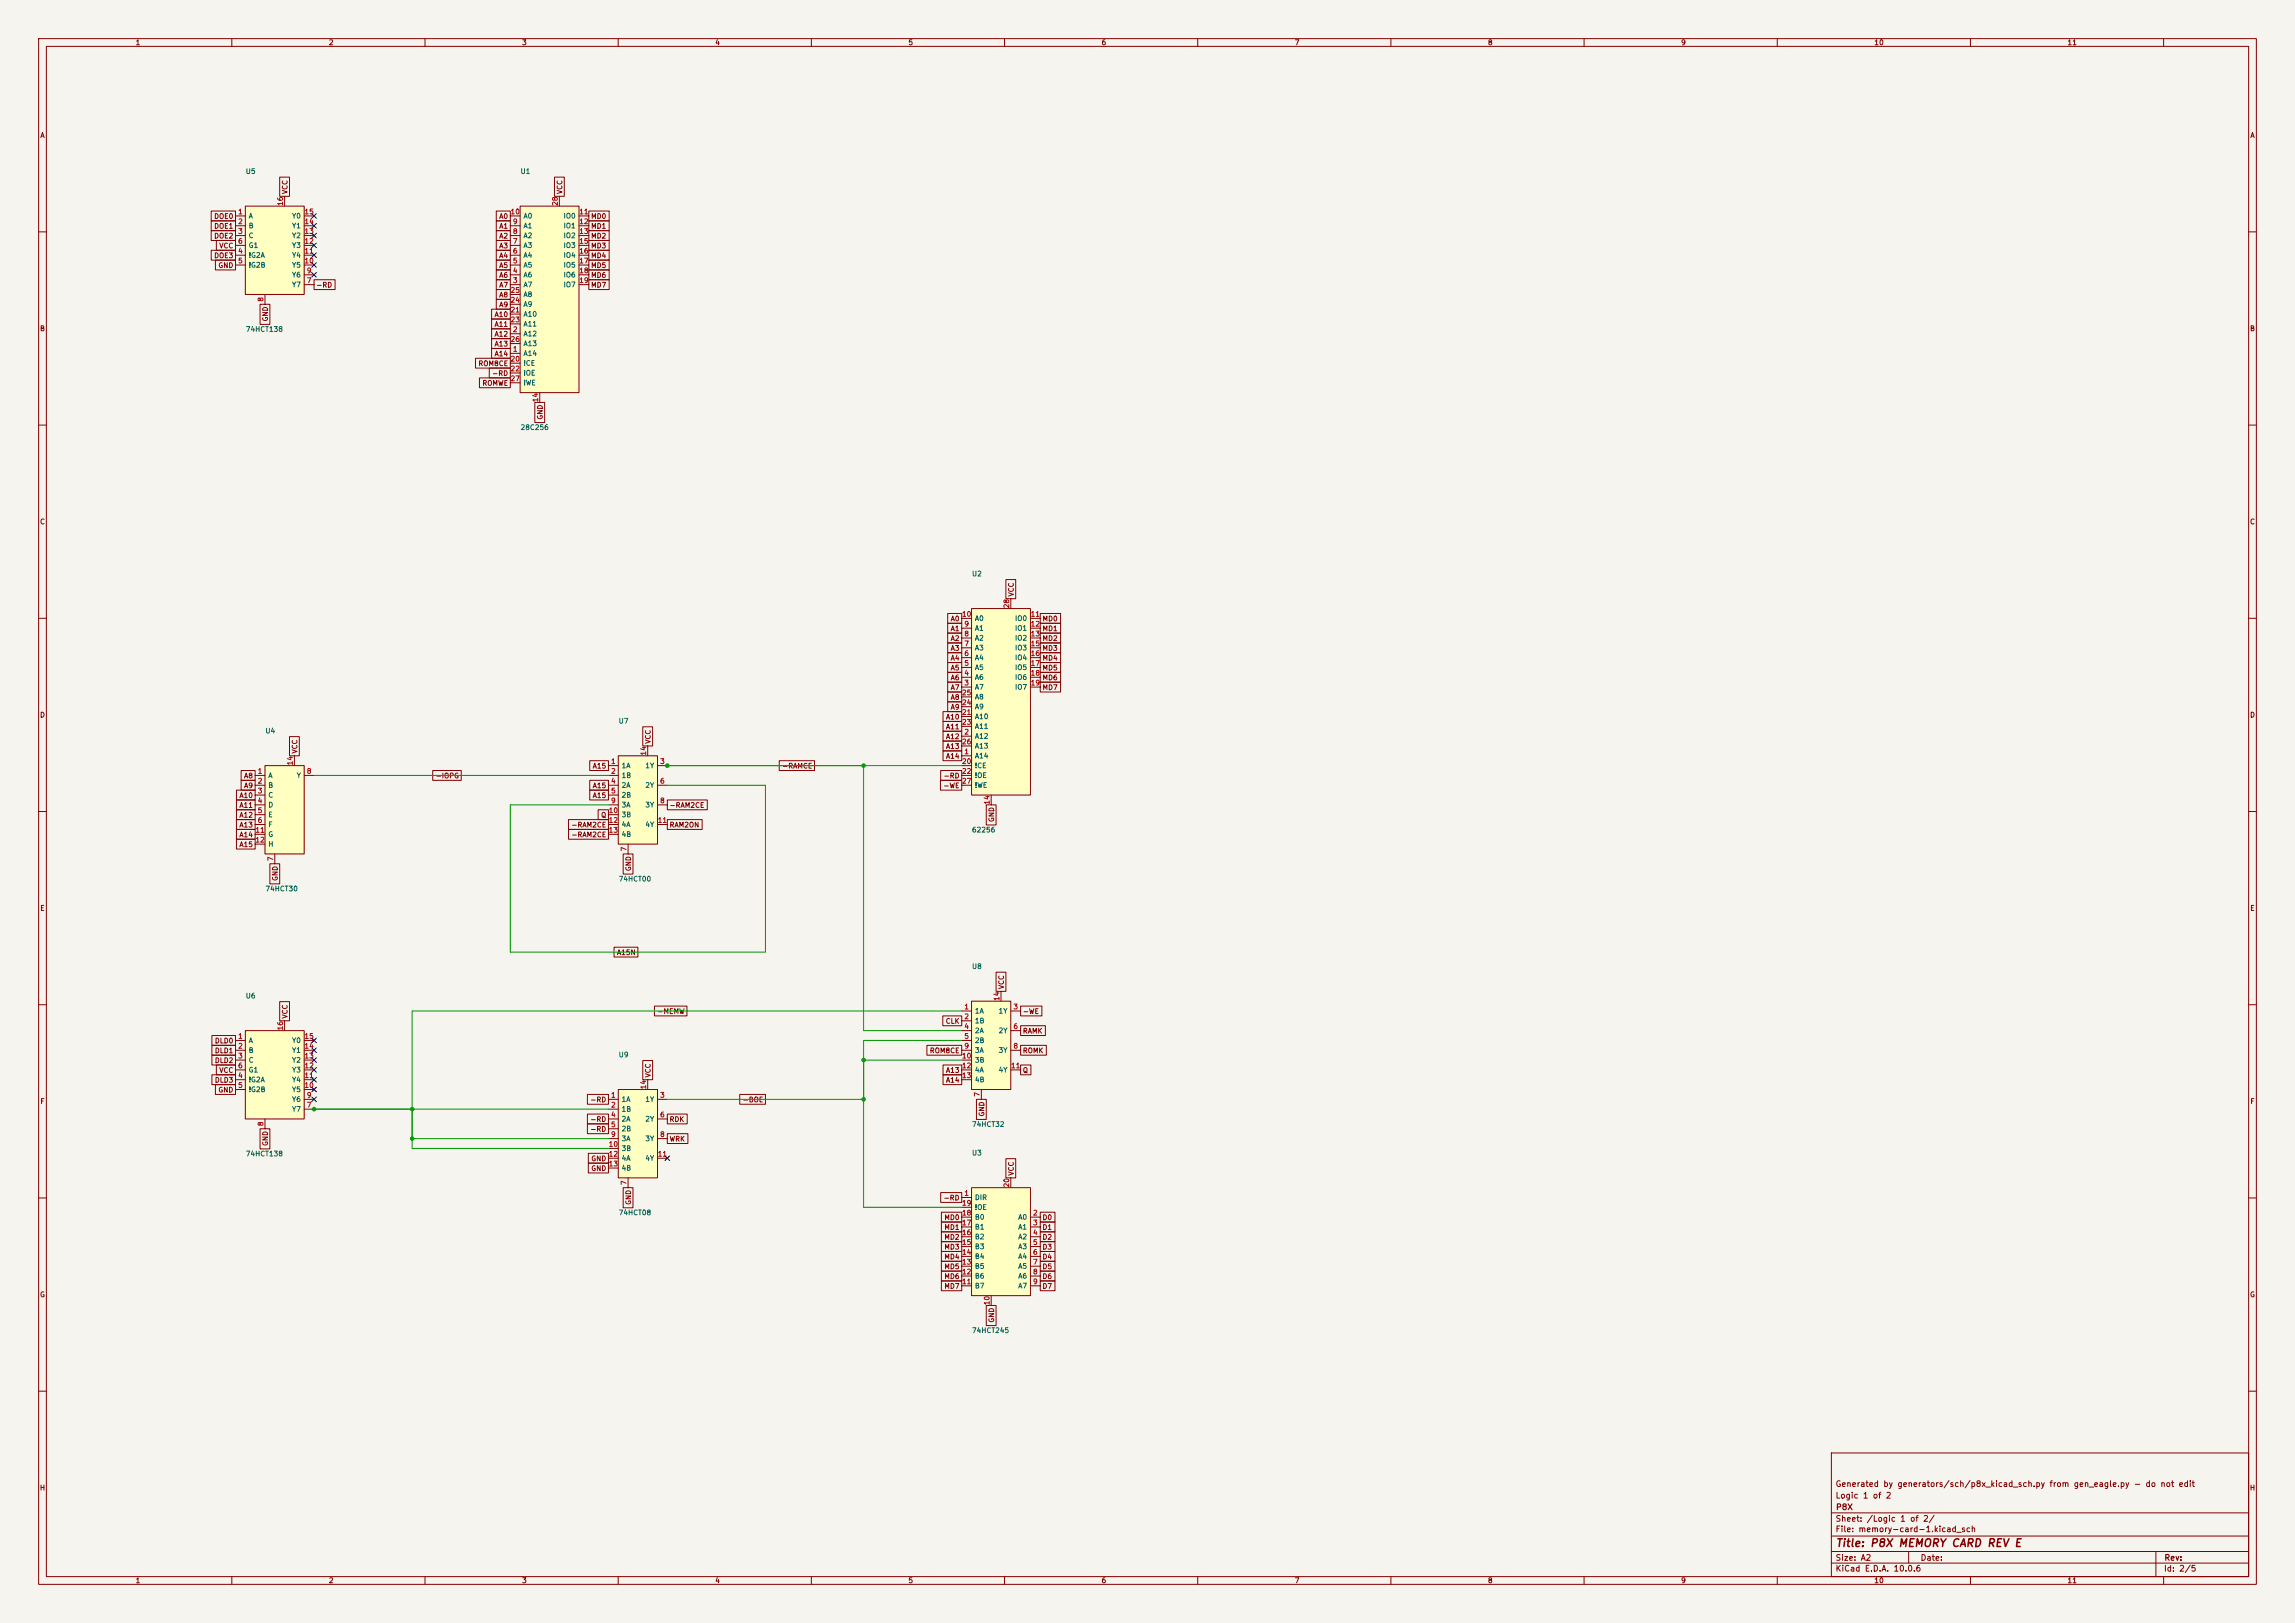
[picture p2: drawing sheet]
<svg xmlns="http://www.w3.org/2000/svg" width="594mm" height="420mm" viewBox="0 0 594 420" stroke-linecap="round" stroke-linejoin="round" font-family="sans-serif">
<defs><g id="words">
<text font-size="2" fill="#840000" x="475" y="400.8">Title: P8X MEMORY CARD REV E</text>
<g font-size="1.5" fill="#840000">
<text x="475" y="388.1">Logic 1 of 2</text>
<text x="475" y="385.1">Generated by generators/sch/p8x_kicad_sch.py from gen_eagle.py - do not edit</text>
<text x="475" y="394.1">Sheet: /Logic 1 of 2/</text>
<text x="475.1" y="391.1">P8X</text>
<text x="475" y="396.8">File: memory-card-1.kicad_sch</text>
<text x="475" y="407">KiCad E.D.A. 10.0.6</text>
<text x="475" y="404.2">Size: A2</text>
<text x="497" y="404.2">Date:</text>
<text x="560" y="407">Id: 2/5</text>
<text x="560.1" y="404.2">Rev:</text>
</g>
<g font-size="1.3" fill="#840000">
<text x="35" y="12">1</text>
<text x="85" y="12">2</text>
<text x="135" y="12">3</text>
<text x="185" y="12">4</text>
<text x="235" y="12">5</text>
<text x="285" y="12">6</text>
<text x="335" y="12">7</text>
<text x="385" y="12">8</text>
<text x="435" y="12">9</text>
<text x="485" y="12">10</text>
<text x="535" y="12">11</text>
<text x="10.3" y="36">A</text>
<text x="582.3" y="36">A</text>
<text x="74.7" y="50.4" transform="rotate(-90 74.7 50.4)">VCC</text>
<text x="145.8" y="50.4" transform="rotate(-90 145.8 50.4)">VCC</text>
<text x="55.3" y="59.5">DOE1</text>
<text x="55.3" y="56.9">DOE0</text>
<text x="129.1" y="56.9">A0</text>
<text x="129.1" y="59.5">A1</text>
<text x="152.8" y="56.9">MD0</text>
<text x="152.8" y="59.5">MD1</text>
<text x="55.3" y="62">DOE2</text>
<text x="56.6" y="64.6">VCC</text>
<text x="129.1" y="62">A2</text>
<text x="129.1" y="64.6">A3</text>
<text x="152.8" y="62">MD2</text>
<text x="152.8" y="64.6">MD3</text>
<text x="55.3" y="67.1">DOE3</text>
<text x="56.4" y="69.6">GND</text>
<text x="129.1" y="69.6">A5</text>
<text x="129.1" y="67.1">A4</text>
<text x="152.8" y="67.1">MD4</text>
<text x="152.8" y="69.6">MD5</text>
<text x="81.7" y="74.7">-RD</text>
<text x="129.1" y="72.2">A6</text>
<text x="129.1" y="77.3">A8</text>
<text x="129.1" y="74.7">A7</text>
<text x="152.8" y="72.2">MD6</text>
<text x="152.8" y="74.7">MD7</text>
<text x="69.6" y="83.3" transform="rotate(-90 69.6 83.3)">GND</text>
<text x="127.9" y="82.3">A10</text>
<text x="129.1" y="79.8">A9</text>
<text x="10.2" y="86">B</text>
<text x="127.9" y="84.9">A11</text>
<text x="127.9" y="87.4">A12</text>
<text x="127.9" y="90">A13</text>
<text x="582.2" y="86">B</text>
<text x="123.7" y="95">ROM8CE</text>
<text x="127.9" y="92.5">A14</text>
<text x="124.7" y="100.1">ROMWE</text>
<text x="127.3" y="97.6">-RD</text>
<text x="140.8" y="108.7" transform="rotate(-90 140.8 108.7)">GND</text>
<text x="10.2" y="136">C</text>
<text x="582.2" y="136">C</text>
<text x="262.7" y="154.5" transform="rotate(-90 262.7 154.5)">VCC</text>
<text x="245.9" y="161.1">A0</text>
<text x="269.7" y="161.1">MD0</text>
<text x="245.9" y="163.6">A1</text>
<text x="245.9" y="166.2">A2</text>
<text x="269.7" y="163.6">MD1</text>
<text x="269.7" y="166.2">MD2</text>
<text x="245.9" y="168.7">A3</text>
<text x="245.9" y="171.2">A4</text>
<text x="245.9" y="173.8">A5</text>
<text x="269.7" y="168.7">MD3</text>
<text x="269.7" y="171.2">MD4</text>
<text x="269.7" y="173.8">MD5</text>
<text x="245.9" y="176.3">A6</text>
<text x="245.9" y="178.9">A7</text>
<text x="269.7" y="176.3">MD6</text>
<text x="269.7" y="178.9">MD7</text>
<text x="10.2" y="186">D</text>
<text x="245.9" y="181.4">A8</text>
<text x="245.9" y="183.9">A9</text>
<text x="582.2" y="186">D</text>
<text x="244.7" y="186.5">A10</text>
<text x="244.7" y="189">A11</text>
<text x="244.7" y="191.6">A12</text>
<text x="77.3" y="195.1" transform="rotate(-90 77.3 195.1)">VCC</text>
<text x="168.7" y="192.6" transform="rotate(-90 168.7 192.6)">VCC</text>
<text x="244.7" y="194.1">A13</text>
<text x="244.7" y="196.6">A14</text>
<text x="63" y="201.7">A8</text>
<text x="112.6" y="201.7">-IOPG</text>
<text x="153.3" y="199.2">A15</text>
<text x="202.3" y="199.2">-RAMCE</text>
<text x="244.1" y="201.7">-RD</text>
<text x="61.8" y="209.3">A11</text>
<text x="61.8" y="206.8">A10</text>
<text x="63" y="204.3">A9</text>
<text x="153.3" y="204.3">A15</text>
<text x="153.3" y="206.8">A15</text>
<text x="173.2" y="209.3">-RAM2CE</text>
<text x="244" y="204.3">-WE</text>
<text x="61.8" y="211.9">A12</text>
<text x="61.8" y="214.4">A13</text>
<text x="147.8" y="214.4">-RAM2CE</text>
<text x="155.4" y="211.9">Q</text>
<text x="173.2" y="214.4">RAM2ON</text>
<text x="257.6" y="212.9" transform="rotate(-90 257.6 212.9)">GND</text>
<text x="61.8" y="217">A14</text>
<text x="61.8" y="219.5">A15</text>
<text x="147.8" y="217">-RAM2CE</text>
<text x="163.6" y="225.6" transform="rotate(-90 163.6 225.6)">GND</text>
<text x="72.2" y="228.1" transform="rotate(-90 72.2 228.1)">GND</text>
<text x="10.3" y="236">E</text>
<text x="582.3" y="236">E</text>
<text x="159.6" y="247.4">A15N</text>
<text x="260.1" y="256.1" transform="rotate(-90 260.1 256.1)">VCC</text>
<text x="74.7" y="263.7" transform="rotate(-90 74.7 263.7)">VCC</text>
<text x="170" y="262.7">-MEMW</text>
<text x="264.6" y="262.7">-WE</text>
<text x="244.6" y="265.2">CLK</text>
<text x="264.6" y="267.8">RAMK</text>
<text x="55.5" y="272.8">DLD1</text>
<text x="55.5" y="275.4">DLD2</text>
<text x="55.5" y="270.3">DLD0</text>
<text x="240.5" y="272.8">ROM8CE</text>
<text x="264.6" y="272.8">ROMK</text>
<text x="55.5" y="280.5">DLD3</text>
<text x="56.6" y="277.9">VCC</text>
<text x="168.7" y="279" transform="rotate(-90 168.7 279)">VCC</text>
<text x="244.7" y="280.5">A14</text>
<text x="244.7" y="277.9">A13</text>
<text x="264.6" y="277.9">Q</text>
<text x="10.3" y="286">F</text>
<text x="56.4" y="283">GND</text>
<text x="152.7" y="285.5">-RD</text>
<text x="192.1" y="285.5">-BOE</text>
<text x="582.3" y="286">F</text>
<text x="152.7" y="293.2">-RD</text>
<text x="152.7" y="290.6">-RD</text>
<text x="173.2" y="290.6">RDK</text>
<text x="255.1" y="289.1" transform="rotate(-90 255.1 289.1)">GND</text>
<text x="69.6" y="296.7" transform="rotate(-90 69.6 296.7)">GND</text>
<text x="173.2" y="295.7">WRK</text>
<text x="152.9" y="303.3">GND</text>
<text x="152.9" y="300.8">GND</text>
<text x="262.7" y="304.4" transform="rotate(-90 262.7 304.4)">VCC</text>
<text x="163.6" y="311.9" transform="rotate(-90 163.6 311.9)">GND</text>
<text x="244.1" y="310.9">-RD</text>
<text x="244.3" y="316">MD0</text>
<text x="269.7" y="316">D0</text>
<text x="244.3" y="318.6">MD1</text>
<text x="244.3" y="321.1">MD2</text>
<text x="244.3" y="323.6">MD3</text>
<text x="269.7" y="323.6">D3</text>
<text x="269.7" y="321.1">D2</text>
<text x="269.7" y="318.6">D1</text>
<text x="244.3" y="326.2">MD4</text>
<text x="244.3" y="328.7">MD5</text>
<text x="269.7" y="328.7">D5</text>
<text x="269.7" y="326.2">D4</text>
<text x="10.2" y="336">G</text>
<text x="244.3" y="331.3">MD6</text>
<text x="244.3" y="333.8">MD7</text>
<text x="269.7" y="333.8">D7</text>
<text x="269.7" y="331.3">D6</text>
<text x="582.2" y="336">G</text>
<text x="257.6" y="342.4" transform="rotate(-90 257.6 342.4)">GND</text>
<text x="10.2" y="386">H</text>
<text x="582.2" y="386">H</text>
<text x="35" y="410">1</text>
<text x="85" y="410">2</text>
<text x="135" y="410">3</text>
<text x="185" y="410">4</text>
<text x="235" y="410">5</text>
<text x="285" y="410">6</text>
<text x="335" y="410">7</text>
<text x="385" y="410">8</text>
<text x="435" y="410">9</text>
<text x="485" y="410">10</text>
<text x="535" y="410">11</text>
</g>
<g font-size="1.3" fill="#006464">
<text x="63.5" y="45.3">U5</text>
<text x="134.6" y="45.3">U1</text>
<text x="64.2" y="56.8">A</text>
<text x="64.2" y="59.4">B</text>
<text x="75.5" y="59.4">Y1</text>
<text x="75.5" y="56.8">Y0</text>
<text x="135.4" y="59.4">A1</text>
<text x="135.4" y="56.8">A0</text>
<text x="145.7" y="56.8">IO0</text>
<text x="145.7" y="59.4">IO1</text>
<text x="64.2" y="61.9">C</text>
<text x="64.2" y="64.5">G1</text>
<text x="75.5" y="64.5">Y3</text>
<text x="75.5" y="61.9">Y2</text>
<text x="135.4" y="64.5">A3</text>
<text x="135.4" y="61.9">A2</text>
<text x="145.7" y="61.9">IO2</text>
<text x="145.7" y="64.5">IO3</text>
<text x="64.2" y="67">!G2A</text>
<text x="64.2" y="69.5">!G2B</text>
<text x="75.5" y="69.5">Y5</text>
<text x="75.5" y="67">Y4</text>
<text x="135.4" y="69.5">A5</text>
<text x="135.4" y="67">A4</text>
<text x="145.7" y="67">IO4</text>
<text x="145.7" y="69.5">IO5</text>
<text x="75.5" y="74.6">Y7</text>
<text x="75.5" y="72.1">Y6</text>
<text x="135.4" y="74.6">A7</text>
<text x="135.4" y="72.1">A6</text>
<text x="135.4" y="77.2">A8</text>
<text x="145.7" y="72.1">IO6</text>
<text x="145.7" y="74.6">IO7</text>
<text x="135.4" y="82.2">A10</text>
<text x="135.4" y="79.7">A9</text>
<text x="63.5" y="86.2">74HCT138</text>
<text x="135.4" y="87.3">A12</text>
<text x="135.4" y="84.8">A11</text>
<text x="135.4" y="89.9">A13</text>
<text x="135.4" y="92.4">A14</text>
<text x="135.4" y="94.9">!CE</text>
<text x="135.4" y="97.5">!OE</text>
<text x="135.4" y="100">!WE</text>
<text x="134.6" y="111.6">28C256</text>
<text x="251.4" y="149.4">U2</text>
<text x="252.2" y="161">A0</text>
<text x="262.6" y="161">IO0</text>
<text x="252.2" y="166.1">A2</text>
<text x="252.2" y="163.5">A1</text>
<text x="262.6" y="163.5">IO1</text>
<text x="262.6" y="166.1">IO2</text>
<text x="252.2" y="173.7">A5</text>
<text x="252.2" y="171.1">A4</text>
<text x="252.2" y="168.6">A3</text>
<text x="262.6" y="168.6">IO3</text>
<text x="262.6" y="171.1">IO4</text>
<text x="262.6" y="173.7">IO5</text>
<text x="252.2" y="178.8">A7</text>
<text x="252.2" y="176.2">A6</text>
<text x="262.6" y="176.2">IO6</text>
<text x="262.6" y="178.8">IO7</text>
<text x="252.2" y="183.8">A9</text>
<text x="252.2" y="181.3">A8</text>
<text x="68.6" y="190.1">U4</text>
<text x="160" y="187.5">U7</text>
<text x="252.2" y="191.5">A12</text>
<text x="252.2" y="186.4">A10</text>
<text x="252.2" y="188.9">A11</text>
<text x="252.2" y="196.5">A14</text>
<text x="252.2" y="194">A13</text>
<text x="69.3" y="201.6">A</text>
<text x="76.7" y="201.6">Y</text>
<text x="160.8" y="199.1">1A</text>
<text x="160.8" y="201.6">1B</text>
<text x="166.9" y="199.1">1Y</text>
<text x="252.2" y="199.1">!CE</text>
<text x="252.2" y="201.6">!OE</text>
<text x="69.3" y="204.2">B</text>
<text x="69.3" y="206.7">C</text>
<text x="69.3" y="209.2">D</text>
<text x="160.8" y="204.2">2A</text>
<text x="160.8" y="206.7">2B</text>
<text x="160.8" y="209.2">3A</text>
<text x="166.9" y="204.2">2Y</text>
<text x="166.9" y="209.2">3Y</text>
<text x="252.2" y="204.2">!WE</text>
<text x="69.3" y="211.8">E</text>
<text x="69.3" y="214.3">F</text>
<text x="160.8" y="211.8">3B</text>
<text x="160.8" y="214.3">4A</text>
<text x="166.9" y="214.3">4Y</text>
<text x="251.4" y="215.7">62256</text>
<text x="69.3" y="216.9">G</text>
<text x="69.3" y="219.4">H</text>
<text x="160.8" y="216.9">4B</text>
<text x="68.6" y="230.9">74HCT30</text>
<text x="160" y="228.4">74HCT00</text>
<text x="251.4" y="251">U8</text>
<text x="63.5" y="258.7">U6</text>
<text x="252.2" y="262.6">1A</text>
<text x="258.3" y="262.6">1Y</text>
<text x="252.2" y="265.1">1B</text>
<text x="252.2" y="267.7">2A</text>
<text x="258.3" y="267.7">2Y</text>
<text x="64.2" y="270.2">A</text>
<text x="64.2" y="272.7">B</text>
<text x="64.2" y="275.3">C</text>
<text x="75.5" y="275.3">Y2</text>
<text x="75.5" y="272.7">Y1</text>
<text x="75.5" y="270.2">Y0</text>
<text x="160" y="273.9">U9</text>
<text x="252.2" y="270.2">2B</text>
<text x="252.2" y="272.7">3A</text>
<text x="252.2" y="275.3">3B</text>
<text x="258.3" y="272.7">3Y</text>
<text x="64.2" y="280.4">!G2A</text>
<text x="64.2" y="277.8">G1</text>
<text x="75.5" y="280.4">Y4</text>
<text x="75.5" y="277.8">Y3</text>
<text x="252.2" y="277.8">4A</text>
<text x="252.2" y="280.4">4B</text>
<text x="258.3" y="277.8">4Y</text>
<text x="64.2" y="282.9">!G2B</text>
<text x="75.5" y="288">Y7</text>
<text x="75.5" y="285.4">Y6</text>
<text x="75.5" y="282.9">Y5</text>
<text x="160.8" y="285.4">1A</text>
<text x="160.8" y="288">1B</text>
<text x="166.9" y="285.4">1Y</text>
<text x="160.8" y="290.5">2A</text>
<text x="160.8" y="293.1">2B</text>
<text x="166.9" y="290.5">2Y</text>
<text x="251.4" y="291.9">74HCT32</text>
<text x="63.5" y="299.5">74HCT138</text>
<text x="160.8" y="295.6">3A</text>
<text x="160.8" y="298.1">3B</text>
<text x="166.9" y="295.6">3Y</text>
<text x="251.4" y="299.3">U3</text>
<text x="160.8" y="300.7">4A</text>
<text x="160.8" y="303.2">4B</text>
<text x="166.9" y="300.7">4Y</text>
<text x="252.2" y="310.8">DIR</text>
<text x="160" y="314.8">74HCT08</text>
<text x="252.2" y="315.9">B0</text>
<text x="252.2" y="313.4">!OE</text>
<text x="263.4" y="315.9">A0</text>
<text x="252.2" y="323.5">B3</text>
<text x="252.2" y="321">B2</text>
<text x="252.2" y="318.5">B1</text>
<text x="263.4" y="318.5">A1</text>
<text x="263.4" y="321">A2</text>
<text x="263.4" y="323.5">A3</text>
<text x="252.2" y="328.6">B5</text>
<text x="252.2" y="326.1">B4</text>
<text x="263.4" y="326.1">A4</text>
<text x="263.4" y="328.6">A5</text>
<text x="252.2" y="333.7">B7</text>
<text x="252.2" y="331.2">B6</text>
<text x="263.4" y="331.2">A6</text>
<text x="263.4" y="333.7">A7</text>
<text x="251.4" y="345.2">74HCT245</text>
</g>
<g font-size="1.3" fill="#a90000">
<text x="73.5" y="53.4" transform="rotate(-90 73.5 53.4)">16</text>
<text x="144.6" y="53.4" transform="rotate(-90 144.6 53.4)">28</text>
<text x="61.5" y="55.7">1</text>
<text x="61.5" y="58.3">2</text>
<text x="78.7" y="58.3">14</text>
<text x="78.7" y="55.7">15</text>
<text x="132" y="55.7">10</text>
<text x="132.6" y="58.3">9</text>
<text x="149.8" y="55.7">11</text>
<text x="149.8" y="58.3">12</text>
<text x="61.5" y="60.8">3</text>
<text x="61.5" y="65.9">4</text>
<text x="61.5" y="63.4">6</text>
<text x="78.7" y="65.9">11</text>
<text x="78.7" y="63.4">12</text>
<text x="78.7" y="60.8">13</text>
<text x="132.6" y="65.9">6</text>
<text x="132.6" y="63.4">7</text>
<text x="132.6" y="60.8">8</text>
<text x="149.8" y="60.8">13</text>
<text x="149.8" y="63.4">15</text>
<text x="149.8" y="65.9">16</text>
<text x="61.5" y="68.4">5</text>
<text x="78.7" y="68.4">10</text>
<text x="79.3" y="71">9</text>
<text x="132.6" y="71">4</text>
<text x="132.6" y="68.4">5</text>
<text x="149.8" y="68.4">17</text>
<text x="149.8" y="71">18</text>
<text x="79.3" y="73.5">7</text>
<text x="132" y="76.1">25</text>
<text x="132.6" y="73.5">3</text>
<text x="149.8" y="73.5">19</text>
<text x="68.4" y="78.2" transform="rotate(-90 68.4 78.2)">8</text>
<text x="132" y="81.1">21</text>
<text x="132" y="83.7">23</text>
<text x="132" y="78.6">24</text>
<text x="132" y="88.8">26</text>
<text x="132.6" y="86.2">2</text>
<text x="132" y="93.8">20</text>
<text x="132.6" y="91.3">1</text>
<text x="132" y="96.4">22</text>
<text x="132" y="98.9">27</text>
<text x="139.6" y="104.2" transform="rotate(-90 139.6 104.2)">14</text>
<text x="248.9" y="159.9">10</text>
<text x="261.5" y="157.5" transform="rotate(-90 261.5 157.5)">28</text>
<text x="266.6" y="159.9">11</text>
<text x="249.5" y="167.5">7</text>
<text x="249.5" y="165">8</text>
<text x="249.5" y="162.4">9</text>
<text x="266.6" y="162.4">12</text>
<text x="266.6" y="165">13</text>
<text x="266.6" y="167.5">15</text>
<text x="249.5" y="172.6">5</text>
<text x="249.5" y="170">6</text>
<text x="266.6" y="170">16</text>
<text x="266.6" y="172.6">17</text>
<text x="249.5" y="177.7">3</text>
<text x="249.5" y="175.1">4</text>
<text x="266.6" y="175.1">18</text>
<text x="266.6" y="177.7">19</text>
<text x="248.9" y="185.3">21</text>
<text x="248.9" y="182.7">24</text>
<text x="248.9" y="180.2">25</text>
<text x="248.9" y="187.8">23</text>
<text x="249.5" y="190.4">2</text>
<text x="158" y="198">1</text>
<text x="167.5" y="195.6" transform="rotate(-90 167.5 195.6)">14</text>
<text x="170.7" y="198">3</text>
<text x="248.9" y="198">20</text>
<text x="248.9" y="192.9">26</text>
<text x="249.5" y="195.4">1</text>
<text x="66.6" y="200.5">1</text>
<text x="66.6" y="203.1">2</text>
<text x="76.1" y="198.2" transform="rotate(-90 76.1 198.2)">14</text>
<text x="79.3" y="200.5">8</text>
<text x="158" y="200.5">2</text>
<text x="158" y="203.1">4</text>
<text x="170.7" y="203.1">6</text>
<text x="248.9" y="200.5">22</text>
<text x="248.9" y="203.1">27</text>
<text x="66.6" y="205.6">3</text>
<text x="66.6" y="208.1">4</text>
<text x="158" y="205.6">5</text>
<text x="158" y="208.1">9</text>
<text x="170.7" y="208.1">8</text>
<text x="256.4" y="208.3" transform="rotate(-90 256.4 208.3)">14</text>
<text x="66" y="215.8">11</text>
<text x="66.6" y="210.7">5</text>
<text x="66.6" y="213.2">6</text>
<text x="157.4" y="210.7">10</text>
<text x="157.4" y="213.2">12</text>
<text x="157.4" y="215.8">13</text>
<text x="170.1" y="213.2">11</text>
<text x="66" y="218.3">12</text>
<text x="162.4" y="220.4" transform="rotate(-90 162.4 220.4)">7</text>
<text x="71" y="223" transform="rotate(-90 71 223)">7</text>
<text x="249.5" y="261.5">1</text>
<text x="258.9" y="259.1" transform="rotate(-90 258.9 259.1)">14</text>
<text x="262.2" y="261.5">3</text>
<text x="61.5" y="269.1">1</text>
<text x="73.5" y="266.8" transform="rotate(-90 73.5 266.8)">16</text>
<text x="78.7" y="269.1">15</text>
<text x="249.5" y="264">2</text>
<text x="249.5" y="266.6">4</text>
<text x="249.5" y="269.1">5</text>
<text x="262.2" y="266.6">6</text>
<text x="61.5" y="271.6">2</text>
<text x="61.5" y="274.2">3</text>
<text x="78.7" y="274.2">13</text>
<text x="78.7" y="271.6">14</text>
<text x="248.9" y="274.2">10</text>
<text x="249.5" y="271.6">9</text>
<text x="262.2" y="271.6">8</text>
<text x="61.5" y="279.3">4</text>
<text x="61.5" y="281.8">5</text>
<text x="61.5" y="276.7">6</text>
<text x="78.7" y="281.8">10</text>
<text x="78.7" y="279.3">11</text>
<text x="78.7" y="276.7">12</text>
<text x="248.9" y="276.7">12</text>
<text x="248.9" y="279.3">13</text>
<text x="261.6" y="276.7">11</text>
<text x="79.3" y="286.9">7</text>
<text x="79.3" y="284.3">9</text>
<text x="158" y="284.3">1</text>
<text x="158" y="286.9">2</text>
<text x="167.5" y="282" transform="rotate(-90 167.5 282)">14</text>
<text x="170.7" y="284.3">3</text>
<text x="253.9" y="283.9" transform="rotate(-90 253.9 283.9)">7</text>
<text x="68.4" y="291.6" transform="rotate(-90 68.4 291.6)">8</text>
<text x="158" y="289.4">4</text>
<text x="158" y="292">5</text>
<text x="170.7" y="289.4">6</text>
<text x="157.4" y="297">10</text>
<text x="157.4" y="299.6">12</text>
<text x="158" y="294.5">9</text>
<text x="170.1" y="299.6">11</text>
<text x="170.7" y="294.5">8</text>
<text x="157.4" y="302.1">13</text>
<text x="162.4" y="306.8" transform="rotate(-90 162.4 306.8)">7</text>
<text x="249.5" y="309.7">1</text>
<text x="261.5" y="307.4" transform="rotate(-90 261.5 307.4)">20</text>
<text x="248.9" y="317.4">17</text>
<text x="248.9" y="314.8">18</text>
<text x="248.9" y="312.3">19</text>
<text x="267.2" y="314.8">2</text>
<text x="267.2" y="317.4">3</text>
<text x="248.9" y="322.4">15</text>
<text x="248.9" y="319.9">16</text>
<text x="267.2" y="319.9">4</text>
<text x="267.2" y="322.4">5</text>
<text x="248.9" y="327.5">13</text>
<text x="248.9" y="325">14</text>
<text x="267.2" y="325">6</text>
<text x="267.2" y="327.5">7</text>
<text x="248.9" y="332.6">11</text>
<text x="248.9" y="330.1">12</text>
<text x="267.2" y="330.1">8</text>
<text x="267.2" y="332.6">9</text>
<text x="256.4" y="337.9" transform="rotate(-90 256.4 337.9)">10</text>
</g>
</g></defs>
<path d="M0 0h594v420h-594z" fill="#f5f4ef" stroke="#f5f4ef" stroke-width=".26"/>
<g fill="none" stroke="#840000" stroke-width=".26">
<path d="M10 10h574v400h-574zM12 12h570v396h-570zM60 10v2M110 10v2M160 10v2M210 10v2M260 10v2M310 10v2M360 10v2M410 10v2M460 10v2M510 10v2"/>
<path d="M560 10v2M10 60h2M582 60h2M10 110h2M582 110h2M10 160h2M582 160h2M10 210h2M582 210h2M10 260h2M582 260h2M10 310h2"/>
<path d="M582 310h2M10 360h2M474 376h108v32h-108zM582 360h2M474 397.5h108M474 391.5h108M60 408v2M110 408v2M160 408v2M210 408v2M260 408v2M310 408v2"/>
<path d="M360 408v2M410 408v2M460 408v2M474 404.5h108M474 401.5h108M494 401.5v3M510 408v2M558 401.5v6.5M560 408v2"/>
</g>
<path d="M63.5 53.3h15.2v22.9h-15.2z" fill="#ffffc2"/>
<g fill="none" stroke="#840000" stroke-width=".26">
<path d="M61 55.9h2.5M61 58.4h2.5M63.5 53.3h15.2v22.9h-15.2zM73.7 50.8v2.5M78.7 55.9h2.6M78.7 58.4h2.6M61 61h2.5M61 66h2.5M61 68.6h2.5M61 63.5h2.5M68.6 76.2v2.5M78.7 61h2.6"/>
<path d="M78.7 66h2.6M78.7 68.6h2.6M78.7 63.5h2.6M78.7 73.7h2.6M78.7 71.1h2.6"/>
</g>
<path d="M160 281.9h10.2v22.9h-10.2z" fill="#ffffc2"/>
<g fill="none" stroke="#840000" stroke-width=".26">
<path d="M167.6 279.4v2.5M157.5 284.5h2.5M157.5 287h2.5M157.5 289.6h2.5M157.5 292.1h2.5M157.5 294.6h2.5M157.5 297.2h2.5M157.5 299.7h2.5M160 281.9h10.2v22.9h-10.2zM170.2 284.5h2.5M170.2 289.6h2.5M170.2 294.6h2.5"/>
<path d="M170.2 299.7h2.5M157.5 302.3h2.5M162.6 304.8v2.5"/>
</g>
<path d="M160 195.6h10.2v22.8h-10.2z" fill="#ffffc2"/>
<g fill="none" stroke="#840000" stroke-width=".26">
<path d="M157.5 198.1h2.5M160 195.6h10.2v22.8h-10.2zM167.6 193v2.6M170.2 198.1h2.5M157.5 200.7h2.5M157.5 203.2h2.5M157.5 205.7h2.5M157.5 208.3h2.5M157.5 210.8h2.5M157.5 213.4h2.5M157.5 215.9h2.5M162.6 218.4v2.6"/>
<path d="M170.2 203.2h2.5M170.2 208.3h2.5M170.2 213.4h2.5"/>
</g>
<path d="M251.5 259.1h10.1v22.8h-10.1z" fill="#ffffc2"/>
<g fill="none" stroke="#840000" stroke-width=".26">
<path d="M251.5 259.1h10.1v22.8h-10.1zM259.1 256.5v2.6M248.9 261.6h2.6M248.9 264.2h2.6M248.9 266.7h2.6M248.9 269.2h2.6M248.9 271.8h2.6M248.9 274.3h2.6M248.9 276.9h2.6M248.9 279.4h2.6M261.6 261.6h2.6M261.6 266.7h2.6"/>
<path d="M261.6 271.8h2.6M261.6 276.9h2.6M254 281.9v2.6"/>
</g>
<path d="M251.5 307.3h15.2v28h-15.2z" fill="#ffffc2"/>
<g fill="none" stroke="#840000" stroke-width=".26">
<path d="M248.9 309.9h2.6M248.9 315h2.6M248.9 317.5h2.6M248.9 312.4h2.6M251.5 307.3h15.2v28h-15.2zM261.6 304.8v2.5M266.7 315h2.5M266.7 317.5h2.5M248.9 320h2.6M248.9 322.6h2.6M248.9 325.1h2.6M248.9 327.7h2.6"/>
<path d="M248.9 330.2h2.6M248.9 332.7h2.6M256.5 335.3v2.5M266.7 320h2.5M266.7 322.6h2.5M266.7 325.1h2.5M266.7 327.7h2.5M266.7 330.2h2.5M266.7 332.7h2.5"/>
</g>
<path d="M134.6 53.3h15.3v48.3h-15.3z" fill="#ffffc2"/>
<g fill="none" stroke="#840000" stroke-width=".26">
<path d="M132.1 58.4h2.5M132.1 55.9h2.5M134.6 53.3h15.3v48.3h-15.3zM144.8 50.8v2.5M149.9 58.4h2.5M149.9 55.9h2.5M132.1 73.7h2.5M132.1 71.1h2.5M132.1 68.6h2.5M132.1 66h2.5M132.1 63.5h2.5M132.1 61h2.5"/>
<path d="M132.1 78.7h2.5M132.1 76.2h2.5M149.9 73.7h2.5M149.9 71.1h2.5M149.9 68.6h2.5M149.9 66h2.5M149.9 63.5h2.5M149.9 61h2.5M132.1 91.4h2.5M132.1 86.4h2.5M132.1 94h2.5M132.1 81.3h2.5"/>
<path d="M132.1 96.5h2.5M132.1 83.8h2.5M132.1 88.9h2.5M132.1 99.1h2.5M139.7 101.6v2.5"/>
</g>
<path d="M63.5 266.7h15.2v22.9h-15.2z" fill="#ffffc2"/>
<g fill="none" stroke="#840000" stroke-width=".26">
<path d="M61 269.2h2.5M61 271.8h2.5M61 274.3h2.5M61 279.4h2.5M61 276.9h2.5M63.5 266.7h15.2v22.9h-15.2zM73.7 264.2v2.5M78.7 269.2h2.6M78.7 271.8h2.6M78.7 274.3h2.6M78.7 279.4h2.6M78.7 276.9h2.6"/>
<path d="M61 281.9h2.5M68.6 289.6v2.5M78.7 281.9h2.6M78.7 287h2.6M78.7 284.5h2.6"/>
</g>
<path d="M68.6 198.1h10.1v22.9h-10.1z" fill="#ffffc2"/>
<path d="M68.6 198.1h10.1v22.9h-10.1zM76.2 195.6v2.5M66 200.7h2.6M66 203.2h2.6M66 205.7h2.6M66 208.3h2.6M66 210.8h2.6M66 213.4h2.6M66 215.9h2.6M66 218.4h2.6M78.7 200.7h2.6M71.1 221v2.5" fill="none" stroke="#840000" stroke-width=".26"/>
<path d="M251.5 157.5h15.2v48.2h-15.2z" fill="#ffffc2"/>
<g fill="none" stroke="#840000" stroke-width=".26">
<path d="M54.7 57.1h6.3v2.6h-6.3zM54.7 59.7h6.3v2.5h-6.3zM54.7 54.6h6.3v2.6h-6.3zM72.4 45.8h2.5v5h-2.5zM128.4 54.6h3.7v2.6h-3.7zM128.4 57.1h3.7v2.6h-3.7zM128.4 59.7h3.7v2.5h-3.7zM143.5 45.8h2.6v5h-2.6zM152.4 54.6h5.3v2.6h-5.3zM152.4 57.1h5.3v2.6h-5.3zM152.4 59.7h5.3v2.5h-5.3zM54.7 64.8h6.3v2.5h-6.3z"/>
<path d="M55.8 67.3h5.2v2.6h-5.2zM56 62.2h5v2.6h-5zM67.3 78.7h2.6v5.2h-2.6zM81.3 72.4h5.4v2.5h-5.4zM128.4 69.8h3.7v2.6h-3.7zM128.4 67.3h3.7v2.6h-3.7zM128.4 74.9h3.7v2.6h-3.7zM128.4 77.5h3.7v2.5h-3.7zM128.4 72.4h3.7v2.5h-3.7zM128.4 64.8h3.7v2.5h-3.7zM128.4 62.2h3.7v2.6h-3.7zM152.4 62.2h5.3v2.6h-5.3z"/>
<path d="M152.4 64.8h5.3v2.5h-5.3zM152.4 67.3h5.3v2.6h-5.3zM152.4 69.8h5.3v2.6h-5.3zM152.4 72.4h5.3v2.5h-5.3zM123.1 92.7h9v2.6h-9zM124.1 97.8h8v2.5h-8zM126.6 95.2h5.5v2.6h-5.5zM127.2 80h4.9v2.6h-4.9zM127.2 82.5h4.9v2.6h-4.9zM127.2 85.1h4.9v2.5h-4.9zM127.2 87.6h4.9v2.6h-4.9zM127.2 90.2h4.9v2.5h-4.9z"/>
<path d="M138.4 104.1h2.6v5.2h-2.6zM245.3 158.7h3.6v2.6h-3.6zM251.5 157.5h15.2v48.2h-15.2zM260.3 150h2.6v4.9h-2.6zM261.6 154.9v2.6M269.2 158.7h5.3v2.6h-5.3zM245.3 161.3h3.6v2.5h-3.6zM245.3 163.8h3.6v2.6h-3.6zM245.3 166.4h3.6v2.5h-3.6zM245.3 168.9h3.6v2.6h-3.6zM245.3 171.4h3.6v2.6h-3.6zM245.3 174h3.6v2.5h-3.6z"/>
<path d="M245.3 176.5h3.6v2.6h-3.6zM245.3 179.1h3.6v2.5h-3.6zM248.9 177.8h2.6M248.9 175.3h2.6M248.9 172.7h2.6M248.9 170.2h2.6M248.9 167.6h2.6M248.9 165.1h2.6M248.9 162.6h2.6M248.9 160h2.6M266.7 177.8h2.5M266.7 175.3h2.5"/>
<path d="M266.7 172.7h2.5M266.7 170.2h2.5M266.7 167.6h2.5M266.7 165.1h2.5M266.7 162.6h2.5M266.7 160h2.5M269.2 161.3h5.3v2.5h-5.3zM269.2 163.8h5.3v2.6h-5.3zM269.2 166.4h5.3v2.5h-5.3zM269.2 168.9h5.3v2.6h-5.3zM269.2 171.4h5.3v2.6h-5.3zM269.2 174h5.3v2.5h-5.3z"/>
<path d="M269.2 176.5h5.3v2.6h-5.3zM62.4 199.4h3.6v2.5h-3.6zM74.9 190.6h2.6v5h-2.6zM112 199.4h7.4v2.5h-7.4zM152.6 196.8h4.9v2.6h-4.9zM166.4 188.1h2.5v4.9h-2.5zM201.7 196.8h9.1v2.6h-9.1zM243.5 199.4h5.4v2.5h-5.4zM244.1 184.1h4.8v2.6h-4.8zM244.1 186.7h4.8v2.5h-4.8zM244.1 189.2h4.8v2.6h-4.8zM244.1 191.8h4.8v2.5h-4.8z"/>
<path d="M244.1 194.3h4.8v2.6h-4.8zM245.3 181.6h3.6v2.6h-3.6zM248.9 195.6h2.6M248.9 190.5h2.6M248.9 198.1h2.6M248.9 185.4h2.6M248.9 188h2.6M248.9 182.9h2.6M248.9 180.3h2.6M248.9 193h2.6M61.2 207h4.8v2.6h-4.8zM61.2 209.5h4.8v2.6h-4.8z"/>
<path d="M61.2 212.1h4.8v2.5h-4.8zM61.2 214.6h4.8v2.6h-4.8zM61.2 217.2h4.8v2.5h-4.8zM61.2 204.5h4.8v2.5h-4.8zM62.4 201.9h3.6v2.6h-3.6zM147.1 212.1h10.4v2.5h-10.4zM147.1 214.6h10.4v2.6h-10.4zM152.6 201.9h4.9v2.6h-4.9zM152.6 204.5h4.9v2.5h-4.9zM154.8 209.5h2.7v2.6h-2.7zM172.7 207h10.4v2.6h-10.4zM172.7 212.1h9v2.5h-9z"/>
<path d="M243.4 201.9h5.5v2.6h-5.5zM248.9 200.7h2.6M248.9 203.2h2.6M255.3 208.3h2.5v5.2h-2.5zM256.5 205.7v2.6M69.8 223.5h2.6v5.2h-2.6zM161.3 221h2.5v5.2h-2.5zM72.4 259.2h2.5v5h-2.5zM158.9 245.1h6.2v2.6h-6.2zM257.8 251.6h2.6v4.9h-2.6zM54.8 270.5h6.2v2.6h-6.2zM54.8 273h6.2v2.6h-6.2z"/>
<path d="M54.8 278.1h6.2v2.6h-6.2zM54.8 268h6.2v2.5h-6.2zM56 275.6h5v2.5h-5zM166.4 274.4h2.5v5h-2.5zM169.4 260.3h8.4v2.6h-8.4zM239.9 270.5h9v2.6h-9zM244 262.9h4.9v2.5h-4.9zM244.1 278.1h4.8v2.6h-4.8zM244.1 275.6h4.8v2.5h-4.8zM264.2 275.6h2.6v2.5h-2.6zM264.2 270.5h6.6v2.6h-6.6zM264.2 265.4h6.4v2.6h-6.4z"/>
<path d="M264.2 260.3h5.5v2.6h-5.5zM55.8 280.7h5.2v2.5h-5.2zM67.3 292.1h2.6v5.2h-2.6zM152 290.8h5.5v2.6h-5.5zM152 288.3h5.5v2.5h-5.5zM152 283.2h5.5v2.6h-5.5zM152.3 298.4h5.2v2.6h-5.2zM172.7 288.3h5.2v2.5h-5.2zM172.7 293.4h5.3v2.5h-5.3zM191.5 283.2h6.6v2.6h-6.6zM252.7 284.5h2.6v5.2h-2.6zM260.3 299.8h2.6v5h-2.6z"/>
<path d="M152.3 301h5.2v2.5h-5.2zM161.3 307.3h2.5v5.2h-2.5zM243.5 308.6h5.4v2.6h-5.4zM243.7 313.7h5.2v2.5h-5.2zM243.7 316.2h5.2v2.6h-5.2zM243.7 318.8h5.2v2.5h-5.2zM269.2 313.7h3.9v2.5h-3.9zM269.2 318.8h3.9v2.5h-3.9zM269.2 316.2h3.9v2.6h-3.9zM243.7 323.8h5.2v2.6h-5.2zM243.7 326.4h5.2v2.5h-5.2zM243.7 328.9h5.2v2.6h-5.2z"/>
<path d="M243.7 331.5h5.2v2.5h-5.2zM243.7 321.3h5.2v2.6h-5.2zM255.3 337.8h2.5v5.2h-2.5zM269.2 331.5h3.9v2.5h-3.9zM269.2 328.9h3.9v2.6h-3.9zM269.2 326.4h3.9v2.5h-3.9zM269.2 323.8h3.9v2.6h-3.9zM269.2 321.3h3.9v2.6h-3.9z"/>
</g>
<path d="M172.7 198.1h76.2M223.5 198.1v68.6h25.4M81.3 200.7h76.2M172.7 203.2h25.4v43.2h-66v-38.1h25.4M223.5 274.3h25.4M248.9 269.2h-25.4v43.2h25.4M248.9 261.6h-142.2v35.6h50.8M81.3 287h76.2M106.7 294.6h50.8M172.7 284.5h50.8" fill="none" stroke="#009600" stroke-width=".26"/>
<g fill="none" stroke="#000084" stroke-width=".26">
<path d="M80.7 57.8l1.2 1.2M80.7 55.3l1.2 1.2M81.9 57.8l-1.2 1.2M81.9 55.3l-1.2 1.2M80.7 70.5l1.2 1.2M80.7 68l1.2 1.2M80.7 65.4l1.2 1.2M80.7 62.9l1.2 1.2M80.7 60.4l1.2 1.2M81.9 70.5l-1.2 1.2M81.9 68l-1.2 1.2M81.9 65.4l-1.2 1.2"/>
<path d="M81.9 62.9l-1.2 1.2M81.9 60.4l-1.2 1.2M80.7 278.8l1.2 1.2M80.7 268.6l1.2 1.2M80.7 271.2l1.2 1.2M80.7 273.7l1.2 1.2M80.7 276.3l1.2 1.2M81.9 278.8l-1.2 1.2M81.9 268.6l-1.2 1.2M81.9 271.2l-1.2 1.2M81.9 273.7l-1.2 1.2M81.9 276.3l-1.2 1.2"/>
<path d="M80.7 281.3l1.2 1.2M80.7 283.9l1.2 1.2M81.9 281.3l-1.2 1.2M81.9 283.9l-1.2 1.2M172.1 299.1l1.2 1.2M173.3 299.1l-1.2 1.2"/>
</g>
<g fill="#009600" stroke="#009600" stroke-width=".26">
<circle cx="223.5" cy="198.1" r=".46"/>
<circle cx="172.7" cy="198.1" r=".46"/>
<circle cx="81.3" cy="287" r=".46"/>
<circle cx="106.7" cy="287" r=".46"/>
<circle cx="106.7" cy="294.6" r=".46"/>
<circle cx="223.5" cy="274.3" r=".46"/>
<circle cx="223.5" cy="284.5" r=".46"/>
</g>
<use href="#words"/>
</svg>
